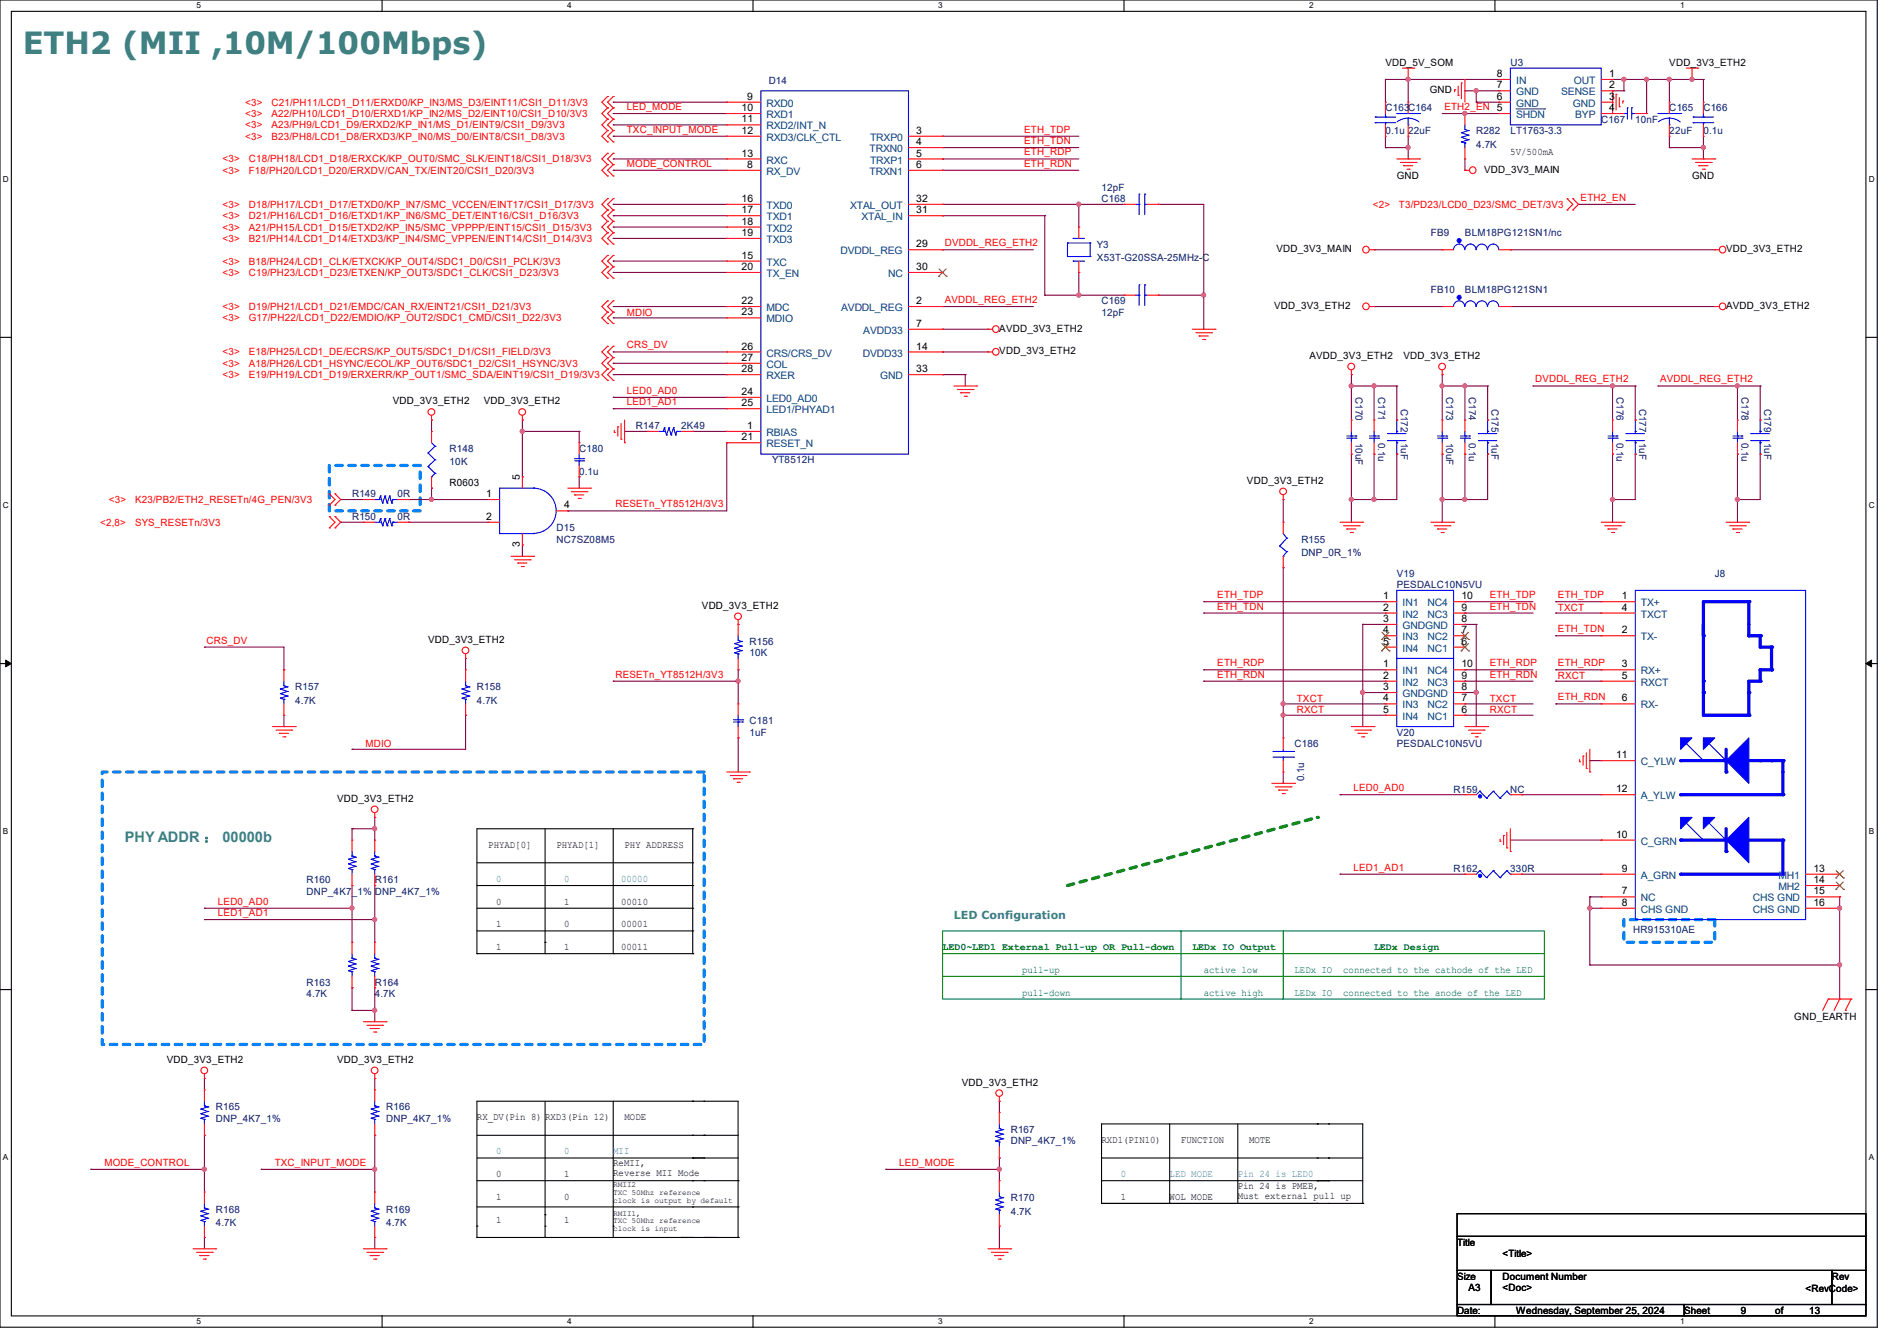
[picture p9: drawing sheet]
<svg xmlns="http://www.w3.org/2000/svg" width="297mm" height="210mm" viewBox="0 0 297 210" stroke-linecap="round" stroke-linejoin="round" font-family="sans-serif">
<defs><g id="words">
<text font-size="4.8" fill="#408080" x="3.6" y="8.4">ETH2 (MII ,10M/100Mbps)</text>
<text font-size="2.3" fill="#408080" x="19.6" y="131.9">PHY ADDR ： 00000b</text>
<text font-size="1.7" fill="#408080" x="149.4" y="144">LED Configuration</text>
<g font-size="1.6">
<text x="216.9" y="10.3">VDD_5V_SOM</text>
<text x="261.4" y="10.3">VDD_3V3_ETH2</text>
<text x="116.1" y="17.4">10</text>
<text x="117" y="15.6">9</text>
<text x="223.9" y="14.6">GND</text>
<text x="234.4" y="15.6">6</text>
<text x="234.4" y="13.8">7</text>
<text x="234.4" y="12.1">8</text>
<text x="251.9" y="12.1">1</text>
<text x="251.9" y="13.8">2</text>
<text x="251.9" y="15.6">3</text>
<text x="251.9" y="17.4">4</text>
<text x="116.1" y="19.2">11</text>
<text x="116.1" y="21">12</text>
<text x="143.5" y="21">3</text>
<text x="143.5" y="22.7">4</text>
<text x="116.1" y="24.5">13</text>
<text x="117" y="26.3">8</text>
<text x="143.5" y="24.5">5</text>
<text x="143.5" y="26.3">6</text>
<text x="218.7" y="28.1">GND</text>
<text x="232.4" y="27.1">VDD_3V3_MAIN</text>
<text x="236.5" y="24.3">5V/500mA</text>
<text x="264.9" y="28.1">GND</text>
<text x="116.1" y="31.6">16</text>
<text x="116.1" y="33.4">17</text>
<text x="116.1" y="35.2">18</text>
<text x="143.5" y="33.4">31</text>
<text x="143.5" y="31.6">32</text>
<text x="116.1" y="40.5">15</text>
<text x="116.1" y="37">19</text>
<text x="143.5" y="38.7">29</text>
<text x="199.9" y="39.5">VDD_3V3_MAIN</text>
<text x="270.3" y="39.5">VDD_3V3_ETH2</text>
<text x="116.1" y="42.3">20</text>
<text x="116.1" y="47.6">22</text>
<text x="143.5" y="47.6">2</text>
<text x="143.5" y="42.3">30</text>
<text x="116.1" y="49.4">23</text>
<text x="143.5" y="51.2">7</text>
<text x="156.5" y="51.9">AVDD_3V3_ETH2</text>
<text x="199.5" y="48.4">VDD_3V3_ETH2</text>
<text x="270.3" y="48.4">AVDD_3V3_ETH2</text>
<text x="116.1" y="54.7">26</text>
<text x="116.1" y="56.5">27</text>
<text x="116.1" y="58.3">28</text>
<text x="143.5" y="54.7">14</text>
<text x="143.5" y="58.3">33</text>
<text x="156.5" y="55.5">VDD_3V3_ETH2</text>
<text x="205" y="56.2">AVDD_3V3_ETH2</text>
<text x="219.8" y="56.2">VDD_3V3_ETH2</text>
<text x="61.5" y="63.3">VDD_3V3_ETH2</text>
<text x="75.7" y="63.3">VDD_3V3_ETH2</text>
<text x="116.1" y="61.8">24</text>
<text x="116.1" y="63.6">25</text>
<text x="116.1" y="69">21</text>
<text x="117" y="67.2">1</text>
<text x="70.4" y="76.1">R0603</text>
<text x="76.1" y="77.9">1</text>
<text x="81.4" y="75.2" transform="rotate(-90 81.4 75.2)">5</text>
<text x="195.2" y="75.8">VDD_3V3_ETH2</text>
<text x="76.1" y="81.4">2</text>
<text x="88.3" y="79.6">4</text>
<text x="81.4" y="85.7" transform="rotate(-90 81.4 85.7)">3</text>
<text x="109.9" y="95.3">VDD_3V3_ETH2</text>
<text x="216.6" y="93.9">1</text>
<text x="216.6" y="95.6">2</text>
<text x="228.8" y="95.6">9</text>
<text x="228.8" y="93.9">10</text>
<text x="253.9" y="93.9">1</text>
<text x="253.9" y="95.6">4</text>
<text x="67" y="100.7">VDD_3V3_ETH2</text>
<text x="216.6" y="97.4">3</text>
<text x="216.6" y="99.2">4</text>
<text x="216.6" y="101">5</text>
<text x="228.8" y="101">6</text>
<text x="228.8" y="99.2">7</text>
<text x="228.8" y="97.4">8</text>
<text x="253.9" y="99.2">2</text>
<text x="216.6" y="104.5">1</text>
<text x="216.6" y="106.3">2</text>
<text x="228.8" y="106.3">9</text>
<text x="228.8" y="104.5">10</text>
<text x="253.9" y="104.5">3</text>
<text x="253.9" y="106.3">5</text>
<text x="216.6" y="108.1">3</text>
<text x="216.6" y="109.9">4</text>
<text x="216.6" y="111.6">5</text>
<text x="228.8" y="111.6">6</text>
<text x="228.8" y="109.9">7</text>
<text x="228.8" y="108.1">8</text>
<text x="253.9" y="109.9">6</text>
<text x="253" y="118.7">11</text>
<text x="52.8" y="125.6">VDD_3V3_ETH2</text>
<text x="253" y="124.1">12</text>
<text x="253" y="131.2">10</text>
<text x="76.5" y="132.8">PHYAD[0]</text>
<text x="87.1" y="132.8">PHYAD[1]</text>
<text x="97.8" y="132.8">PHY ADDRESS</text>
<text x="253.9" y="136.5">9</text>
<text x="283.9" y="136.5">13</text>
<text x="77.7" y="141.7">0</text>
<text x="88.3" y="141.7">1</text>
<text x="97.2" y="141.7">00010</text>
<text x="253.9" y="140.1">7</text>
<text x="253.9" y="141.9">8</text>
<text x="283.9" y="140.1">15</text>
<text x="283.9" y="141.9">16</text>
<text x="283.9" y="138.3">14</text>
<text x="77.7" y="145.2">1</text>
<text x="77.7" y="148.8">1</text>
<text x="88.3" y="145.2">0</text>
<text x="88.3" y="148.8">1</text>
<text x="97.2" y="145.2">00001</text>
<text x="97.2" y="148.8">00011</text>
<text x="280.9" y="159.7">GND_EARTH</text>
<text x="26.1" y="166.5">VDD_3V3_ETH2</text>
<text x="52.8" y="166.5">VDD_3V3_ETH2</text>
<text x="150.6" y="170">VDD_3V3_ETH2</text>
<text x="74.7" y="175.5">RX_DV(Pin 8) RXD3(Pin 12)</text>
<text x="97.8" y="175.5">MODE</text>
<text x="172.5" y="179">RXD1(PIN10)</text>
<text x="184.9" y="179">FUNCTION</text>
<text x="195.6" y="179">MOTE</text>
<text x="77.7" y="184.4">0</text>
<text x="88.3" y="184.4">1</text>
<text x="96" y="182.6">ReMII,</text>
<text x="96" y="184.1">Reverse MII Mode</text>
<text x="77.7" y="187.9">1</text>
<text x="77.7" y="191.5">1</text>
<text x="88.3" y="187.9">0</text>
<text x="88.3" y="191.5">1</text>
<text x="175.5" y="187.9">1</text>
<text x="183.1" y="187.9">WOL MODE</text>
<text x="193.8" y="186.1">Pin 24 is PMEB,</text>
<text x="193.8" y="187.7">Must external pull up</text>
<text x="228.1" y="195.1">Title</text>
<text x="235.2" y="196.8">&lt;Title&gt;</text>
<text x="228.1" y="200.4">Size</text>
<text x="229.9" y="202.2">A3</text>
<text x="235.2" y="200.4">Document Number</text>
<text x="235.2" y="202.2">&lt;Doc&gt;</text>
<text x="282.7" y="202.3">&lt;RevCode&gt;</text>
<text x="286.8" y="200.4">Rev</text>
<text x="228.1" y="205.7">Date:</text>
<text x="237.4" y="205.7">Wednesday, September 25, 2024</text>
<text x="263.7" y="205.7">Sheet</text>
<text x="272.6" y="205.7">9</text>
<text x="277.9" y="205.7">of</text>
<text x="283.2" y="205.7">13</text>
</g>
<g font-size="1.6" fill="#000080">
<text x="236.5" y="10.3">U3</text>
<text x="120.4" y="13.2">D14</text>
<text x="216.9" y="17.4">C163C164</text>
<text x="261.4" y="17.4">C165</text>
<text x="266.7" y="17.4">C166</text>
<text x="216.9" y="21">0.1u 22uF</text>
<text x="231.1" y="21">R282</text>
<text x="231.1" y="23.1">4.7K</text>
<text x="236.5" y="21">LT1763-3.3</text>
<text x="250.7" y="19.2">C167</text>
<text x="256" y="19.2">10nF</text>
<text x="261.4" y="21">22uF</text>
<text x="266.7" y="21">0.1u</text>
<text x="172.5" y="29.9">12pF</text>
<text x="172.5" y="31.7">C168</text>
<text x="171.7" y="38.8">Y3</text>
<text x="171.7" y="40.9">X53T-G20SSA-25MHz-C</text>
<text x="224" y="37">FB9</text>
<text x="229.4" y="37">BLM18PG121SN1/nc</text>
<text x="172.5" y="47.7">C169</text>
<text x="224" y="45.9">FB10</text>
<text x="229.4" y="45.9">BLM18PG121SN1</text>
<text x="172.5" y="49.4">12pF</text>
<text x="212.2" y="62.2" transform="rotate(90 212.2 62.2)">C170</text>
<text x="215.8" y="62.2" transform="rotate(90 215.8 62.2)">C171</text>
<text x="219.3" y="64" transform="rotate(90 219.3 64)">C172</text>
<text x="226.4" y="62.2" transform="rotate(90 226.4 62.2)">C173</text>
<text x="230" y="62.2" transform="rotate(90 230 62.2)">C174</text>
<text x="233.5" y="64" transform="rotate(90 233.5 64)">C175</text>
<text x="253.1" y="62.2" transform="rotate(90 253.1 62.2)">C176</text>
<text x="256.7" y="64" transform="rotate(90 256.7 64)">C177</text>
<text x="272.7" y="62.2" transform="rotate(90 272.7 62.2)">C178</text>
<text x="276.2" y="64" transform="rotate(90 276.2 64)">C179</text>
<text x="70.4" y="70.8">R148</text>
<text x="90.7" y="70.8">C180</text>
<text x="99.6" y="67.2">R147</text>
<text x="106.7" y="67.2">2K49</text>
<text x="212.2" y="69.3" transform="rotate(90 212.2 69.3)">10uF</text>
<text x="215.8" y="69.3" transform="rotate(90 215.8 69.3)">0.1u</text>
<text x="219.3" y="69.3" transform="rotate(90 219.3 69.3)">1uF</text>
<text x="226.4" y="69.3" transform="rotate(90 226.4 69.3)">10uF</text>
<text x="230" y="69.3" transform="rotate(90 230 69.3)">0.1u</text>
<text x="233.5" y="69.3" transform="rotate(90 233.5 69.3)">1uF</text>
<text x="253.1" y="69.3" transform="rotate(90 253.1 69.3)">0.1u</text>
<text x="256.7" y="69.3" transform="rotate(90 256.7 69.3)">1uF</text>
<text x="272.7" y="69.3" transform="rotate(90 272.7 69.3)">0.1u</text>
<text x="276.2" y="69.3" transform="rotate(90 276.2 69.3)">1uF</text>
<text x="55.1" y="77.9">R149</text>
<text x="62.2" y="77.9">0R</text>
<text x="70.4" y="72.9">10K</text>
<text x="90.7" y="74.3">0.1u</text>
<text x="120.9" y="72.6">YT8512H</text>
<text x="55.1" y="81.4">R150</text>
<text x="62.2" y="81.4">0R</text>
<text x="87.1" y="83.2">D15</text>
<text x="87.1" y="85">NC7SZ08M5</text>
<text x="203.7" y="85">R155</text>
<text x="203.7" y="87.1">DNP_0R_1%</text>
<text x="218.7" y="90.3">V19</text>
<text x="218.7" y="92.1">PESDALC10N5VU</text>
<text x="268.5" y="90.3">J8</text>
<text x="117.3" y="101">R156</text>
<text x="117.3" y="102.8">10K</text>
<text x="46.2" y="108.1">R157</text>
<text x="46.2" y="110.2">4.7K</text>
<text x="74.7" y="108.1">R158</text>
<text x="74.7" y="110.2">4.7K</text>
<text x="117.3" y="113.5">C181</text>
<text x="117.3" y="115.2">1uF</text>
<text x="202.7" y="117">C186</text>
<text x="218.7" y="115.2">V20</text>
<text x="218.7" y="117">PESDALC10N5VU</text>
<text x="204.2" y="122.3" transform="rotate(-90 204.2 122.3)">0.1u</text>
<text x="227.6" y="124.1">R159</text>
<text x="236.5" y="124.1">NC</text>
<text x="227.6" y="136.6">R162</text>
<text x="236.5" y="136.6">330R</text>
<text x="48" y="138.3">R160</text>
<text x="48" y="140.1">DNP_4K7_1% DNP_4K7_1%</text>
<text x="58.7" y="138.3">R161</text>
<text x="255.7" y="146.2">HR915310AE</text>
<text x="48" y="154.3">R163</text>
<text x="58.7" y="154.3">R164</text>
<text x="48" y="156.1">4.7K</text>
<text x="58.7" y="156.1">4.7K</text>
<text x="33.8" y="173.9">R165</text>
<text x="60.5" y="173.9">R166</text>
<text x="33.8" y="175.7">DNP_4K7_1%</text>
<text x="60.5" y="175.7">DNP_4K7_1%</text>
<text x="158.2" y="177.5">R167</text>
<text x="158.2" y="179.2">DNP_4K7_1%</text>
<text x="33.8" y="189.9">R168</text>
<text x="60.5" y="189.9">R169</text>
<text x="158.2" y="188.1">R170</text>
<text x="158.2" y="190.2">4.7K</text>
<text x="33.8" y="192">4.7K</text>
<text x="60.5" y="192">4.7K</text>
</g>
<g font-size="1.6" fill="#f00">
<text x="38.4" y="16.6">&lt;3&gt;</text>
<text x="42.5" y="16.6">C21/PH11/LCD1_D11/ERXD0/KP_IN3/MS_D3/EINT11/CSI1_D11/3V3</text>
<text x="98.1" y="17.2">LED_MODE</text>
<text x="226.1" y="17.2">ETH2_EN 5</text>
<text x="38.4" y="21.9">&lt;3&gt;</text>
<text x="38.4" y="20.1">&lt;3&gt;</text>
<text x="38.4" y="18.3">&lt;3&gt;</text>
<text x="42.5" y="21.9">B23/PH8/LCD1_D8/ERXD3/KP_IN0/MS_D0/EINT8/CSI1_D8/3V3</text>
<text x="42.5" y="20.1">A23/PH9/LCD1_D9/ERXD2/KP_IN1/MS_D1/EINT9/CSI1_D9/3V3</text>
<text x="42.5" y="18.3">A22/PH10/LCD1_D10/ERXD1/KP_IN2/MS_D2/EINT10/CSI1_D10/3V3</text>
<text x="98.1" y="20.8">TXC_INPUT_MODE</text>
<text x="160.4" y="20.8">ETH_TDP</text>
<text x="160.4" y="22.6">ETH_TDN</text>
<text x="34.8" y="25.4">&lt;3&gt;</text>
<text x="34.8" y="27.2">&lt;3&gt;</text>
<text x="38.9" y="25.4">C18/PH18/LCD1_D18/ERXCK/KP_OUT0/SMC_SLK/EINT18/CSI1_D18/3V3</text>
<text x="38.9" y="27.2">F18/PH20/LCD1_D20/ERXDV/CAN_TX/EINT20/CSI1_D20/3V3</text>
<text x="98.1" y="26.1">MODE_CONTROL</text>
<text x="160.4" y="24.3">ETH_RDP</text>
<text x="160.4" y="26.1">ETH_RDN</text>
<text x="34.8" y="34.3">&lt;3&gt;</text>
<text x="34.8" y="32.6">&lt;3&gt;</text>
<text x="38.9" y="34.3">D21/PH16/LCD1_D16/ETXD1/KP_IN6/SMC_DET/EINT16/CSI1_D16/3V3</text>
<text x="38.9" y="32.6">D18/PH17/LCD1_D17/ETXD0/KP_IN7/SMC_VCCEN/EINT17/CSI1_D17/3V3</text>
<text x="215" y="32.6">&lt;2&gt;</text>
<text x="219" y="32.6">T3/PD23/LCD0_D23/SMC_DET/3V3</text>
<text x="247.5" y="31.5">ETH2_EN</text>
<text x="34.8" y="37.9">&lt;3&gt;</text>
<text x="34.8" y="36.1">&lt;3&gt;</text>
<text x="34.8" y="41.4">&lt;3&gt;</text>
<text x="38.9" y="37.9">B21/PH14/LCD1_D14/ETXD3/KP_IN4/SMC_VPPEN/EINT14/CSI1_D14/3V3</text>
<text x="38.9" y="36.1">A21/PH15/LCD1_D15/ETXD2/KP_IN5/SMC_VPPPP/EINT15/CSI1_D15/3V3</text>
<text x="38.9" y="41.4">B18/PH24/LCD1_CLK/ETXCK/KP_OUT4/SDC1_D0/CSI1_PCLK/3V3</text>
<text x="147.9" y="38.6">DVDDL_REG_ETH2</text>
<text x="34.8" y="43.2">&lt;3&gt;</text>
<text x="38.9" y="43.2">C19/PH23/LCD1_D23/ETXEN/KP_OUT3/SDC1_CLK/CSI1_D23/3V3</text>
<text x="147.9" y="47.5">AVDDL_REG_ETH2</text>
<text x="34.8" y="48.6">&lt;3&gt;</text>
<text x="34.8" y="50.3">&lt;3&gt;</text>
<text x="38.9" y="48.6">D19/PH21/LCD1_D21/EMDC/CAN_RX/EINT21/CSI1_D21/3V3</text>
<text x="38.9" y="50.3">G17/PH22/LCD1_D22/EMDIO/KP_OUT2/SDC1_CMD/CSI1_D22/3V3</text>
<text x="98.1" y="49.4">MDIO</text>
<text x="34.8" y="59.2">&lt;3&gt;</text>
<text x="34.8" y="55.7">&lt;3&gt;</text>
<text x="34.8" y="57.4">&lt;3&gt;</text>
<text x="38.9" y="59.2">E19/PH19/LCD1_D19/ERXERR/KP_OUT1/SMC_SDA/EINT19/CSI1_D19/3V3</text>
<text x="38.9" y="55.7">E18/PH25/LCD1_DE/ECRS/KP_OUT5/SDC1_D1/CSI1_FIELD/3V3</text>
<text x="38.9" y="57.4">A18/PH26/LCD1_HSYNC/ECOL/KP_OUT6/SDC1_D2/CSI1_HSYNC/3V3</text>
<text x="98.1" y="54.6">CRS_DV</text>
<text x="240.4" y="59.9">DVDDL_REG_ETH2</text>
<text x="259.9" y="59.9">AVDDL_REG_ETH2</text>
<text x="98.1" y="61.7">LED0_AD0</text>
<text x="98.1" y="63.5">LED1_AD1</text>
<text x="15.7" y="82.3">&lt;2,8&gt;</text>
<text x="17.1" y="78.8">&lt;3&gt;</text>
<text x="21.2" y="78.8">K23/PB2/ETH2_RESETn/4G_PEN/3V3</text>
<text x="21.2" y="82.3">SYS_RESETn/3V3</text>
<text x="96.3" y="79.5">RESETn_YT8512H/3V3</text>
<text x="190.6" y="95.5">ETH_TDN</text>
<text x="190.6" y="93.7">ETH_TDP</text>
<text x="233.3" y="93.7">ETH_TDP</text>
<text x="233.3" y="95.5">ETH_TDN</text>
<text x="243.9" y="93.7">ETH_TDP</text>
<text x="243.9" y="95.7">TXCT</text>
<text x="32.3" y="100.8">CRS_DV</text>
<text x="243.9" y="99">ETH_TDN</text>
<text x="96.3" y="106.1">RESETn_YT8512H/3V3</text>
<text x="190.6" y="106.1">ETH_RDN</text>
<text x="190.6" y="104.3">ETH_RDP</text>
<text x="233.3" y="104.3">ETH_RDP</text>
<text x="233.3" y="106.1">ETH_RDN</text>
<text x="243.9" y="104.3">ETH_RDP</text>
<text x="243.9" y="106.3">RXCT</text>
<text x="203" y="111.7">RXCT</text>
<text x="203" y="109.9">TXCT</text>
<text x="233.3" y="111.7">RXCT</text>
<text x="233.3" y="109.9">TXCT</text>
<text x="243.9" y="109.7">ETH_RDN</text>
<text x="57.2" y="117">MDIO</text>
<text x="211.9" y="123.9">LED0_AD0</text>
<text x="211.9" y="136.4">LED1_AD1</text>
<text x="34.1" y="143.5">LED1_AD1</text>
<text x="34.1" y="141.7">LED0_AD0</text>
<text x="16.3" y="182.6">MODE_CONTROL</text>
<text x="43" y="182.6">TXC_INPUT_MODE</text>
<text x="140.8" y="182.6">LED_MODE</text>
</g>
<g font-size="1.6" fill="#004080">
<text x="120" y="16.7">RXD0</text>
<text x="237.4" y="16.7">GND</text>
<text x="237.4" y="14.9">GND</text>
<text x="237.4" y="13.2">IN</text>
<text x="244.4" y="14.9">SENSE</text>
<text x="246.2" y="16.7">GND</text>
<text x="246.4" y="13.2">OUT</text>
<text x="120" y="18.5">RXD1</text>
<text x="120" y="20.3">RXD2/INT_N</text>
<text x="120" y="22.1">RXD3/CLK_CTL</text>
<text x="136.1" y="23.8">TRXN0</text>
<text x="136.2" y="22.1">TRXP0</text>
<text x="237.4" y="18.5">SHDN</text>
<text x="246.6" y="18.5">BYP</text>
<text x="120" y="27.4">RX_DV</text>
<text x="120" y="25.6">RXC</text>
<text x="136.1" y="27.4">TRXN1</text>
<text x="136.2" y="25.6">TRXP1</text>
<text x="120" y="32.7">TXD0</text>
<text x="120" y="34.5">TXD1</text>
<text x="133.1" y="32.7">XTAL_OUT</text>
<text x="134.9" y="34.5">XTAL_IN</text>
<text x="120" y="41.6">TXC</text>
<text x="120" y="36.3">TXD2</text>
<text x="120" y="38.1">TXD3</text>
<text x="131.6" y="39.8">DVDDL_REG</text>
<text x="120" y="43.4">TX_EN</text>
<text x="139.1" y="43.4">NC</text>
<text x="120" y="48.7">MDC</text>
<text x="120" y="50.5">MDIO</text>
<text x="131.7" y="48.7">AVDDL_REG</text>
<text x="135.2" y="52.3">AVDD33</text>
<text x="120" y="55.8">CRS/CRS_DV</text>
<text x="120" y="57.6">COL</text>
<text x="120" y="59.4">RXER</text>
<text x="135.1" y="55.8">DVDD33</text>
<text x="137.8" y="59.4">GND</text>
<text x="120" y="63">LED0_AD0</text>
<text x="120" y="64.7">LED1/PHYAD1</text>
<text x="120" y="68.3">RBIAS</text>
<text x="120" y="70.1">RESET_N</text>
<text x="219.6" y="95">IN1</text>
<text x="223.5" y="95">NC4</text>
<text x="256.9" y="95">TX+</text>
<text x="219.6" y="96.7">IN2</text>
<text x="219.6" y="98.5">GNDGND</text>
<text x="219.6" y="100.3">IN3</text>
<text x="223.5" y="100.3">NC2</text>
<text x="223.5" y="96.7">NC3</text>
<text x="256.9" y="96.7">TXCT</text>
<text x="256.9" y="100.3">TX-</text>
<text x="219.6" y="105.6">IN1</text>
<text x="219.6" y="107.4">IN2</text>
<text x="219.6" y="102.1">IN4</text>
<text x="223.5" y="107.4">NC3</text>
<text x="223.5" y="105.6">NC4</text>
<text x="223.5" y="102.1">NC1</text>
<text x="256.9" y="105.6">RX+</text>
<text x="256.9" y="107.4">RXCT</text>
<text x="219.6" y="109.2">GNDGND</text>
<text x="219.6" y="111">IN3</text>
<text x="219.6" y="112.7">IN4</text>
<text x="223.5" y="112.7">NC1</text>
<text x="223.5" y="111">NC2</text>
<text x="256.9" y="111">RX-</text>
<text x="256.9" y="119.8">C_YLW</text>
<text x="256.9" y="125.2">A_YLW</text>
<text x="256.9" y="132.3">C_GRN</text>
<text x="256.9" y="137.6">A_GRN</text>
<text x="278.5" y="137.6">MH1</text>
<text x="256.9" y="141.2">NC</text>
<text x="256.9" y="143">CHS GND</text>
<text x="274.4" y="141.2">CHS GND</text>
<text x="274.4" y="143">CHS GND</text>
<text x="278.5" y="139.4">MH2</text>
</g>
<g font-size="1.6" fill="#0080ff">
<text x="77.7" y="138.1">0</text>
<text x="88.3" y="138.1">0</text>
<text x="97.2" y="138.1">00000</text>
<text x="77.7" y="180.8">0</text>
<text x="88.3" y="180.8">0</text>
<text x="96" y="180.8">MII</text>
<text x="175.5" y="184.4">0</text>
<text x="183.1" y="184.4">LED MODE</text>
<text x="193.8" y="184.4">Pin 24 is LED0</text>
</g>
<g font-size="1.6" fill="#008000">
<text x="147.6" y="148.8">LED0~LED1 External Pull-up OR Pull-down</text>
<text x="186.7" y="148.8">LEDx IO Output</text>
<text x="215.1" y="148.8">LEDx Design</text>
<text x="160" y="155.9">pull-down</text>
<text x="160" y="152.4">pull-up</text>
<text x="188.5" y="152.4">active low</text>
<text x="188.5" y="155.9">active high</text>
<text x="202.7" y="152.4">LEDx IO</text>
<text x="202.7" y="155.9">LEDx IO</text>
<text x="210.3" y="152.4">connected to the cathode of the LED</text>
<text x="210.3" y="155.9">connected to the anode of the LED</text>
</g>
<g font-size="1.3">
<text x="30.8" y="1.3">5</text>
<text x="88.8" y="1.3">4</text>
<text x="146.9" y="1.3">3</text>
<text x="205" y="1.3">2</text>
<text x="263.1" y="1.3">1</text>
<text x=".5" y="28.4">D</text>
<text x="292.6" y="28.4">D</text>
<text x=".5" y="79.5">C</text>
<text x="292.6" y="79.5">C</text>
<text x=".5" y="130.6">B</text>
<text x="292.6" y="130.6">B</text>
<text x=".5" y="181.7">A</text>
<text x="292.6" y="181.7">A</text>
<text x="30.8" y="207.4">5</text>
<text x="88.8" y="207.4">4</text>
<text x="146.9" y="207.4">3</text>
<text x="205" y="207.4">2</text>
<text x="263.1" y="207.4">1</text>
</g>
<g font-size="1.2">
<text x="96" y="185.9">RMII2</text>
<text x="96" y="187.2">TXC 50Mhz reference</text>
<text x="96" y="188.4">clock is output by default</text>
<text x="96" y="190.4">RMII1,</text>
<text x="96" y="191.6">TXC 50Mhz reference</text>
<text x="96" y="192.8">clock is input</text>
</g>
</g></defs>
<path d="M0 0h293.9v207.9h-293.9zM1.8 1.8h290.3v204.3h-290.3z" fill="none" stroke="#000" stroke-width=".17"/>
<g fill="#fff">
<path d="M30.8 .2h.7v1.4h-.7z"/>
<path d="M30.8 206.2h.7v1.4h-.7z"/>
</g>
<path d="M59.8 0v1.8M59.8 206.1v1.8" fill="none" stroke="#000" stroke-width=".17"/>
<g fill="#fff">
<path d="M88.8 .2h.7v1.4h-.7z"/>
<path d="M88.8 206.2h.7v1.4h-.7z"/>
</g>
<path d="M117.9 0v1.8M117.9 206.1v1.8" fill="none" stroke="#000" stroke-width=".17"/>
<g fill="#fff">
<path d="M146.9 .2h.7v1.4h-.7z"/>
<path d="M146.9 206.2h.7v1.4h-.7z"/>
</g>
<path d="M176 0v1.8M176 206.1v1.8" fill="none" stroke="#000" stroke-width=".17"/>
<g fill="#fff">
<path d="M205 .2h.7v1.4h-.7z"/>
<path d="M205 206.2h.7v1.4h-.7z"/>
</g>
<path d="M234.1 0v1.8M234.1 206.1v1.8" fill="none" stroke="#000" stroke-width=".17"/>
<g fill="#fff">
<path d="M263.1 .2h.6v1.4h-.6z"/>
<path d="M263.1 206.2h.6v1.4h-.6z"/>
<path d="M.5 27.3h.9v1.4h-.9z"/>
<path d="M292.6 27.3h.9v1.4h-.9z"/>
<path d="M.5 78.4h.9v1.4h-.9z"/>
<path d="M292.6 78.4h.9v1.4h-.9z"/>
</g>
<path d="M0 52.8h1.8M292.1 52.8h1.8" fill="none" stroke="#000" stroke-width=".17"/>
<g fill="#fff">
<path d="M.5 129.5h.8v1.4h-.8z"/>
<path d="M292.6 129.5h.8v1.4h-.8z"/>
</g>
<path d="M0 103.9h1.8M292.1 103.9h1.8" fill="none" stroke="#000" stroke-width=".17"/>
<path d="M.9 103.4l.9 .5-.9 .5zM292.1 103.9l.9-.5v1z" fill="#000" stroke="#000" stroke-width=".16"/>
<g fill="#fff">
<path d="M.5 180.5h.8v1.4h-.8z"/>
<path d="M292.6 180.5h.8v1.4h-.8z"/>
</g>
<g fill="none" stroke="#000" stroke-width=".17">
<path d="M74.7 135.1h33.8M74.7 138.7h33.8M85.3 129.8v19.6M96 129.8v19.6M108.5 129.8h.1M108.5 135.1h.1M108.5 138.7h.1M108.5 129.8h-33.8v19.6M108.5 129.8v19.6M0 155h1.8M74.7 149.4h.1M74.7 142.2h33.8"/>
<path d="M74.7 145.8h33.8M74.7 149.4h33.8M85.3 147.6h.1M85.3 149.4h.1M96 149.4h.1M108.5 142.2h.1M108.5 145.8h.1M108.5 149.4h.1M292.1 155h1.8M74.7 177.8h40.9M85.3 172.5v21.3M96 172.5v21.3"/>
<path d="M108.5 172.5h.1M108.5 177.8h.1M110.2 177.8h.1M110.2 172.5h.1M183.1 176v12.5M193.8 176v12.5M206.2 176h.1M208 176h.1M74.7 192h.1M74.7 193.8h.1M74.7 193.8v-21.3h40.9v21.3M74.7 181.4h40.9"/>
<path d="M74.7 184.9h40.9M74.7 189h40.9M74.7 193.8h40.9M85.3 190.2h.1M85.3 192h.1M85.3 193.8h.1M96 192h.1M96 193.8h.1M106.7 193.8h.1M108.5 181.4h.1M108.5 184.9h.1M108.5 189h.1"/>
<path d="M108.5 193.8h.1M110.2 181.4h.1M110.2 184.9h.1M112 193.8h.1M115.6 193.8h.1M115.6 184.9h.1M115.6 189h.1M172.5 188.5h.1M172.5 181.4h40.9M172.5 184.9h40.9M172.5 188.5v-12.5h40.9v12.5M172.5 188.5h40.9"/>
<path d="M183.1 188.5h.1M193.8 188.5h.1M206.2 181.4h.1M206.2 184.9h.1M206.2 188.5h.1M208 181.4h.1M208 184.9h.1M208 188.5h.1M213.4 188.5h.1"/>
</g>
<path d="M51.6 72.9h14.2v7.1h-14.2zM16 120.9h94.2v42.7h-94.2zM254.3 144h14.2v3.6h-14.2z" fill="none" stroke="#0080ff" stroke-width=".51" stroke-dasharray="1 1"/>
<path d="M147.6 145.8h94.2v10.7h-94.2zM147.6 149.4h94.2M147.6 152.9h94.2M184.9 145.8v10.7M200.9 145.8v10.7" fill="none" stroke="#008000" stroke-width=".17"/>
<path d="M167.1 138.7l39.1-10.7" fill="none" stroke="#008000" stroke-width=".51" stroke-dasharray="1 1"/>
<circle cx="206.2" cy="128" r=".25" fill="#008000" stroke-dasharray="1 1"/>
<g fill="none" stroke="#800040" stroke-width=".17">
<path d="M96 16h.1M96 17.8h.1M96 19.6h.1M96 16h17.8M96 17.8h17.8M96 19.6h17.8M216.9 12.4h.1M216.9 12.4h17.8M216.9 12.4v3.6M220.5 12.4h.1M220.5 12.4v3.6M225.8 17.8h8.9"/>
<path d="M229.4 14.2h.1M229.4 17.8h.1M229.4 14.2h5.3M231.1 16h.1M231.1 14.2h.1M231.1 16h3.6M231.1 14.2v1.8M234.7 17.8h.1M252.5 12.4h.1M252.5 14.2h.1M252.5 12.4h14.2M252.5 14.2h1.8"/>
<path d="M254.3 14.2h.1M254.3 12.4h.1M254.3 12.4v1.8M257.8 12.4h.1M257.8 12.4v5.4M261.4 12.4h.1M261.4 12.4v3.6M264.9 12.4h.1M266.7 12.4h.1M266.7 12.4v3.6M96 32h.1M96 33.8h.1"/>
<path d="M96 35.6h.1M96 37.3h.1M96 21.3h.1M96 26.7h.1M96 24.9h.1M96 32h17.8M96 33.8h17.8M96 35.6h17.8M96 37.3h17.8M96 21.3h17.8M96 26.7h17.8M96 24.9h17.8"/>
<path d="M147.6 21.3h.1M147.6 23.1h.1M147.6 24.9h.1M147.6 26.7h.1M147.6 32h.1M147.6 33.8h.1M147.6 39.1h.1M147.6 39.1h14.2M147.6 32h28.4M147.6 33.8h16M147.6 21.3h21.3M147.6 26.7h21.3"/>
<path d="M147.6 24.9h21.3M147.6 23.1h21.3M163.6 33.8h.1M163.6 33.8v12.4M168.9 32h.1M168.9 32v3.6M181.4 32h.1M181.4 32h7.1v19.6M215.1 39.1h.1M215.1 39.1h10.7M216.9 23.1h.1M216.9 23.1h3.6"/>
<path d="M216.9 21.3v1.8M220.5 24.9h.1M220.5 23.1h.1M220.5 21.3v3.6M229.4 26.7h.1M229.4 24.9v1.8M236.5 39.1h.1M236.5 39.1h32M247.1 32h.1M247.1 32h8.9M261.4 23.1h.1M261.4 23.1h5.3"/>
<path d="M261.4 21.3v1.8M266.7 24.9h.1M266.7 23.1h.1M266.7 21.3v3.6M96 48h.1M96 49.8h.1M96 55.1h.1M96 58.7h.1M96 40.9h.1M96 42.7h.1M96 56.9h.1M96 48h17.8"/>
<path d="M96 49.8h17.8M96 55.1h17.8M96 58.7h17.8M96 40.9h17.8M96 42.7h17.8M96 56.9h17.8M147.6 48h.1M147.6 51.6h.1M147.6 55.1h.1M147.6 58.7h.1M147.6 48h14.2M147.6 55.1h7.1"/>
<path d="M147.6 58.7h3.5M147.6 51.6h7.1M151.1 58.7h.1M151.1 58.7v1.8M163.6 46.2h.1M163.6 46.2h12.4M168.9 46.2h.1M168.9 42.7h.1M168.9 42.7v3.5M181.4 46.2h.1M181.4 46.2h7.1M188.5 46.2h.1"/>
<path d="M211.6 58.7h.1M211.6 58.7v7.1M215.1 48h.1M215.1 48h10.7M225.8 58.7h.1M225.8 58.7v7.1M236.5 48h.1M236.5 48h32M53.3 78.2h.1M53.3 78.2h3.6M64 78.2h.1M64 78.2h12.5"/>
<path d="M67.6 76.5h.1M67.6 78.2h.1M67.6 65.8h.1M67.6 65.8v1.8M67.6 76.5v1.7M81.8 65.8h.1M81.8 67.6h.1M81.8 74.7h.1M81.8 67.6h8.9M81.8 65.8v8.9M90.7 67.6h.1M90.7 74.7h.1"/>
<path d="M90.7 67.6v1.7M90.7 74.7v1.8M96 62.2h.1M96 64h.1M96 62.2h17.8M96 64h17.8M97.8 67.6h.1M97.8 67.6h3.5M108.5 67.6h.1M108.5 67.6h5.3M113.8 69.3h.1M113.8 69.3v10.7h-24.9"/>
<path d="M200.9 78.2h.1M200.9 78.2v3.6M211.6 78.2h.1M211.6 71.1h.1M211.6 60.5h.1M211.6 71.1v10.7M211.6 60.5h7.1M215.1 78.2h.1M215.1 71.1h.1M215.1 60.5h.1M215.1 60.5v5.3M215.1 71.1v7.1"/>
<path d="M218.7 71.1h.1M218.7 60.5h.1M218.7 71.1v7.1h-7.1M218.7 60.5v5.3M225.8 78.2h.1M225.8 71.1h.1M225.8 60.5h.1M225.8 71.1v10.7M225.8 60.5h7.1M229.4 78.2h.1M229.4 71.1h.1M229.4 60.5h.1"/>
<path d="M229.4 60.5v5.3M229.4 71.1v7.1M232.9 71.1h.1M232.9 60.5h.1M232.9 71.1v7.1h-7.1M232.9 60.5v5.3M240 60.5h.1M240 60.5h16M252.5 60.5h.1M252.5 78.2h.1M252.5 71.1h.1M252.5 60.5v5.3"/>
<path d="M252.5 71.1v10.7M256 60.5h.1M256 71.1h.1M256 71.1v7.1h-3.5M256 60.5v5.3M259.6 60.5h.1M259.6 60.5h16M272 60.5h.1M272 78.2h.1M272 71.1h.1M272 60.5v5.3M272 71.1v10.7"/>
<path d="M275.6 60.5h.1M275.6 71.1h.1M275.6 71.1v7.1h-3.6M275.6 60.5v5.3M53.3 81.8h.1M53.3 81.8h3.6M64 81.8h.1M64 81.8h12.5M81.8 85.3h.1M81.8 85.3v1.8M88.9 80h.1M188.5 96h.1"/>
<path d="M188.5 94.2h.1M188.5 96h28.4M188.5 94.2h28.4M200.9 88.9h.1M200.9 88.9v26.7M213.4 97.8h.1M213.4 97.8v16M213.4 97.8h3.5M229.4 94.2h.1M229.4 97.8h.1M229.4 96h.1M229.4 96h10.6"/>
<path d="M229.4 94.2h10.6M229.4 97.8h1.7M231.1 97.8h.1M231.1 97.8v16M243.6 99.6h.1M243.6 94.2h.1M243.6 96h.1M243.6 96h7.1M243.6 94.2h7.1M243.6 99.6h7.1M32 101.3h.1M32 101.3h12.4v3.6"/>
<path d="M44.4 104.9h.1M44.4 113.8h.1M44.4 112v1.8M55.1 117.3h.1M72.9 112h.1M72.9 103.1h.1M72.9 112v5.3h-17.8M72.9 103.1v1.8M96 106.7h.1M96 106.7h19.6M115.6 115.6h.1M115.6 104.9h.1"/>
<path d="M115.6 106.7h.1M115.6 104.9v5.3M115.6 115.6v5.3M188.5 106.7h.1M188.5 104.9h.1M188.5 106.7h28.4M188.5 104.9h28.4M200.9 112h.1M200.9 110.2h.1M200.9 112h16M200.9 110.2h16M213.4 108.5h.1"/>
<path d="M213.4 108.5h3.5M229.4 104.9h.1M229.4 112h.1M229.4 106.7h.1M229.4 108.5h.1M229.4 110.2h.1M229.4 106.7h10.6M229.4 112h10.6M229.4 104.9h10.6M229.4 108.5h1.7M229.4 110.2h10.6M231.1 108.5h.1"/>
<path d="M243.6 104.9h.1M243.6 106.7h.1M243.6 110.2h.1M243.6 106.7h7.1M243.6 104.9h7.1M243.6 110.2h7.1M248.9 119.1h.1M248.9 119.1h1.8M55.1 138.7h.1M55.1 129.8h.1M55.1 129.8v1.8M55.1 138.7v8.9"/>
<path d="M55.1 129.8h3.6M58.7 138.7h.1M58.7 129.8h.1M58.7 128h.1M58.7 128v3.6M58.7 138.7v8.9M200.9 122.7h.1M200.9 120.9v1.8M209.8 136.9h.1M209.8 124.5h.1M209.8 136.9h19.6M209.8 124.5h19.6"/>
<path d="M236.5 131.6h14.2M238.3 136.9h.1M238.3 124.5h.1M238.3 136.9h12.4M238.3 124.5h12.4M250.7 131.6h.1M32 144h.1M32 142.2h.1M32 144h26.7M32 142.2h23.1M55.1 142.2h.1M55.1 154.7h.1"/>
<path d="M55.1 158.2h.1M55.1 154.7v3.5M55.1 158.2h3.6M58.7 144h.1M58.7 158.2h.1M58.7 154.7h.1M58.7 154.7v5.3M248.9 142.2h.1M248.9 140.5h.1M248.9 151.1h.1M248.9 142.2h1.8M248.9 140.5v10.6"/>
<path d="M248.9 140.5h1.8M248.9 151.1h39.1M288 140.5h.1M288 151.1h.1M288 142.2h.1M288 140.5v16M32 177.8h.1M32 168.9h.1M32 168.9v1.8M32 177.8v8.9M58.7 177.8h.1M58.7 168.9h.1"/>
<path d="M58.7 168.9v1.8M58.7 177.8v8.9M156.5 172.5h.1M156.5 172.5v1.7M14.2 183.1h.1M14.2 183.1h17.8M32 183.1h.1M32 193.8h.1M32 193.8v1.8M40.9 183.1h.1M40.9 183.1h17.8M58.7 183.1h.1"/>
<path d="M58.7 193.8h.1M58.7 193.8v1.8M138.7 183.1h.1M138.7 183.1h17.8M156.5 181.4h.1M156.5 183.1h.1M156.5 192h.1M156.5 181.4v3.5M156.5 192v3.6"/>
</g>
<g fill="#f0f" stroke="#f0f" stroke-width=".17">
<circle cx="58.7" cy="144" r=".32"/>
<circle cx="55.1" cy="142.2" r=".32"/>
<circle cx="58.7" cy="129.8" r=".32"/>
<circle cx="168.9" cy="32" r=".32"/>
<circle cx="188.4" cy="46.2" r=".32"/>
<circle cx="168.9" cy="46.2" r=".32"/>
<circle cx="200.9" cy="112" r=".32"/>
<circle cx="200.9" cy="110.2" r=".32"/>
<circle cx="248.9" cy="142.2" r=".32"/>
<circle cx="288" cy="142.2" r=".32"/>
<circle cx="288" cy="151.1" r=".32"/>
<circle cx="32" cy="183.1" r=".32"/>
<circle cx="58.7" cy="183.1" r=".32"/>
<circle cx="81.8" cy="67.5" r=".32"/>
<circle cx="58.7" cy="158.2" r=".32"/>
<circle cx="211.6" cy="78.2" r=".32"/>
<circle cx="215.1" cy="78.2" r=".32"/>
<circle cx="229.3" cy="78.2" r=".32"/>
<circle cx="225.8" cy="78.2" r=".32"/>
<circle cx="229.3" cy="60.4" r=".32"/>
<circle cx="225.8" cy="60.4" r=".32"/>
<circle cx="215.1" cy="60.4" r=".32"/>
<circle cx="211.6" cy="60.4" r=".32"/>
<circle cx="213.3" cy="108.4" r=".32"/>
<circle cx="231.1" cy="108.4" r=".32"/>
<circle cx="156.4" cy="183.1" r=".32"/>
<circle cx="252.5" cy="60.4" r=".32"/>
<circle cx="252.5" cy="78.2" r=".32"/>
<circle cx="272" cy="60.4" r=".32"/>
<circle cx="272" cy="78.2" r=".32"/>
<circle cx="67.5" cy="78.2" r=".32"/>
<circle cx="115.5" cy="106.7" r=".32"/>
<circle cx="261.3" cy="12.4" r=".32"/>
<circle cx="257.8" cy="12.4" r=".32"/>
<circle cx="220.5" cy="12.4" r=".32"/>
<circle cx="220.5" cy="23.1" r=".32"/>
<circle cx="266.7" cy="23.1" r=".32"/>
<circle cx="264.9" cy="12.4" r=".32"/>
<circle cx="254.2" cy="12.4" r=".32"/>
<circle cx="231.1" cy="14.2" r=".32"/>
<circle cx="229.3" cy="17.8" r=".32"/>
</g>
<g fill="none" stroke="#f00" stroke-width=".17">
<path d="M95.1 18.7h.1M95.1 16.9h.1M95.1 15.1h.1M95.1 18.7l-.9 .9 .9 .8M95.1 16.9l-.9 .9 .9 .9M95.1 15.1l-.9 .9 .9 .9M96 18.7h.1M96 16.9h.1M96 15.1h.1M96 18.7l-.9 .9 .9 .8M96 16.9l-.9 .9 .9 .9M96 15.1l-.9 .9 .9 .9"/>
<path d="M219.6 10.7h1.8M220.5 12.4h.1M220.5 10.7v1.7M221.4 10.7h.1M227.8 14.1h.1M227.8 14.1v.3M228.3 14.9h.1M228.3 13.5v1.4M228.8 13h.1M228.8 13v2.5M229.4 12.4h.1M229.4 12.4v3.6"/>
<path d="M252.5 14.2h.1M252.5 14.2v3.6M253 14.8h.1M253 14.8v2.4M253.5 16.7h.1M253.5 15.3v1.4M254.1 15.8h.1M254.1 15.8v.4M261.4 16h.1M261.4 16v1.8M261.4 19.6v1.7M264 10.7h1.8"/>
<path d="M264.9 12.4h.1M264.9 10.7v1.7M265.8 10.7h.1M95.1 25.8h.1M95.1 24h.1M95.1 27.6h.1M95.1 38.2h.1M95.1 36.4h.1M95.1 34.7h.1M95.1 32.9h.1M95.1 31.1h.1M95.1 22.2h.1"/>
<path d="M95.1 20.4h.1M95.1 24l-.9 .9 .9 .9M95.1 25.8l-.9 .9 .9 .9M95.1 36.4l-.9 .9 .9 .9M95.1 34.7l-.9 .9 .9 .8M95.1 32.9l-.9 .9 .9 .9M95.1 31.1l-.9 .9 .9 .9M95.1 20.4l-.9 .9 .9 .9M96 25.8h.1M96 24h.1M96 27.6h.1M96 38.2h.1"/>
<path d="M96 36.4h.1M96 34.7h.1M96 32.9h.1M96 31.1h.1M96 22.2h.1M96 20.4h.1M96 24l-.9 .9 .9 .9M96 25.8l-.9 .9 .9 .9M96 36.4l-.9 .9 .9 .9M96 34.7l-.9 .9 .9 .8M96 32.9l-.9 .9 .9 .9M96 31.1l-.9 .9 .9 .9"/>
<path d="M96 20.4l-.9 .9 .9 .9M214.4 39.1h.7M215.1 39.1h.1M218.7 24.9h3.5M219.2 25.4h2.5M219.8 26h.1M219.8 26h1.4M220.3 26.5h.3M220.6 26.5h.1M221.7 25.4h.1M222.2 24.9h.1M229.4 26.7h.1"/>
<path d="M229.4 26.7h.7M245.4 32.9h.1M245.4 31.1h.1M245.4 31.1l.9 .9-.9 .9M246.3 31.1h.1M246.3 32.9h.1M246.3 31.1l.8 .9-.8 .9M261.4 21.3h.1M264.9 24.9h3.6M265.5 25.4h2.4M266 26h.1M266 26h1.4"/>
<path d="M266.5 26.5h.4M266.9 26.5h.1M267.9 25.4h.1M268.5 39.1h.1M268.5 24.9h.1M268.5 39.1h.7M95.1 59.6h.1M95.1 57.8h.1M95.1 56h.1M95.1 54.2h.1M95.1 48.9h.1M95.1 47.1h.1"/>
<path d="M95.1 50.7h.1M95.1 43.6h.1M95.1 41.8h.1M95.1 40h.1M95.1 57.8l-.9 .9 .9 .9M95.1 54.2l-.9 .9 .9 .9M95.1 56l-.9 .9 .9 .9M95.1 47.1l-.9 .9 .9 .9M95.1 48.9l-.9 .9 .9 .9M95.1 41.8l-.9 .9 .9 .9M95.1 40l-.9 .9 .9 .9M96 59.6h.1"/>
<path d="M96 57.8h.1M96 56h.1M96 54.2h.1M96 48.9h.1M96 47.1h.1M96 50.7h.1M96 43.6h.1M96 41.8h.1M96 40h.1M96 57.8l-.9 .9 .9 .9M96 54.2l-.9 .9 .9 .9M96 56l-.9 .9 .9 .9"/>
<path d="M96 47.1l-.9 .9 .9 .9M96 48.9l-.9 .9 .9 .9M96 41.8l-.9 .9 .9 .9M96 40l-.9 .9 .9 .9M154.7 55.1h.1M154.7 51.6h.1M154.7 51.6h.7M154.7 55.1h.7M186.7 51.6h3.5M187.2 52.1h2.5M187.7 52.6h.1M187.7 52.6h1.5"/>
<path d="M188.3 53.2h.3M188.6 53.2h.1M189.7 52.1h.1M190.2 51.6h.1M211.6 58.7h.1M211.6 58v.7M214.4 48h.7M215.1 48h.1M225.8 58.7h.1M225.8 58v.7M268.5 48h.1M268.5 48h.7"/>
<path d="M51.6 79.1h.1M51.6 77.3h.1M51.6 77.3l.9 .9-.9 .9M52.5 77.3h.1M52.5 79.1h.1M52.5 77.3l.8 .9-.8 .9M67.6 65.8h.1M67.6 65.1v.7M81.8 65.8h.1M81.8 65.1v.7M88.9 76.5h3.6M89.5 77h2.4"/>
<path d="M90 77.5h.1M90 77.5h1.4M90.5 78.1h.3M90.8 78.1h.1M91.9 77h.1M92.5 76.5h.1M96.2 67.7h.1M96.2 67.4v.3M96.7 66.8h.1M96.7 66.8v1.5M97.2 68.8h.1M97.2 66.3v2.5"/>
<path d="M97.8 69.3h.1M97.8 65.8v3.5M149.4 60.5h3.5M149.9 61h2.5M150.4 61.5h.1M150.4 61.5h1.4M151 62.1h.3M151.3 62.1h.1M152.4 61h.1M152.9 60.5h.1M200.9 78.2h.1M200.9 77.5v.7"/>
<path d="M232.9 71.1h.1M232.9 65.8h.1M51.6 82.7h.1M51.6 80.9h.1M51.6 80.9l.9 .9-.9 .9M52.5 80.9h.1M52.5 82.7h.1M52.5 80.9l.8 .9-.8 .9M80 87.1h3.6M80.6 87.7h2.4M81.1 88.2h.1M81.1 88.2h1.4"/>
<path d="M81.6 88.7h.4M82 88.7h.1M83 87.7h.1M83.6 87.1h.1M115.6 97.8h.1M115.6 97.1v.7M209.8 81.8h3.6M210.4 82.3h2.4M210.9 82.8h.1M210.9 82.8h1.4M211.4 83.4h.4M211.8 83.4h.1"/>
<path d="M212.8 82.3h.1M213.4 81.8h.1M224 81.8h3.6M224.6 82.3h2.4M225.1 82.8h.1M225.1 82.8h1.4M225.6 83.4h.4M226 83.4h.1M227 82.3h.1M227.6 81.8h.1M250.7 81.8h3.6M251.2 82.3h2.5"/>
<path d="M251.8 82.8h.1M251.8 82.8h1.4M252.3 83.4h.3M252.6 83.4h.1M253.7 82.3h.1M254.3 81.8h.1M270.3 81.8h3.5M270.8 82.3h2.5M271.3 82.8h.1M271.3 82.8h1.5M271.9 83.4h.3M272.2 83.4h.1"/>
<path d="M273.3 82.3h.1M273.8 81.8h.1M42.7 113.8h3.5M43.2 114.3h2.5M43.7 114.9h.1M43.7 114.9h1.5M44.3 115.4h.3M44.6 115.4h.1M45.7 114.3h.1M46.2 113.8h.1M72.9 103.1h.1M72.9 102.4v.7"/>
<path d="M115.6 110.2h.1M115.6 115.6h.1M115.6 110.2v1.8M115.6 113.8v1.8M211.6 113.8h3.5M212.1 114.3h2.5M212.6 114.9h.1M212.6 114.9h1.5M213.2 115.4h.3M213.5 115.4h.1M214.6 114.3h.1M215.1 113.8h.1"/>
<path d="M229.4 113.8h3.5M229.9 114.3h2.5M230.4 114.9h.1M230.4 114.9h1.5M231 115.4h.3M231.3 115.4h.1M232.4 114.3h.1M232.9 113.8h.1M247.3 119.3h.1M247.3 119v.3M247.9 118.4h.1M247.9 118.4v1.4"/>
<path d="M248.4 117.9v2.5M248.9 117.3v3.6M58.7 128h.1M58.7 138.7h.1M58.7 131.6h.1M58.7 127.3v.7M58.7 131.6v1.7M58.7 136.9v1.8M113.8 120.9h3.5M114.3 121.5h2.5M114.9 122h.1M114.9 122h1.4"/>
<path d="M115.4 122.5h.3M115.7 122.5h.1M116.8 121.5h.1M117.3 120.9h.1M199.1 122.7h3.6M199.7 123.2h2.4M200.2 123.7h.1M200.2 123.7h1.4M200.7 124.3h.4M201.1 124.3h.1M202.1 123.2h.1M202.7 122.7h.1"/>
<path d="M229.4 136.9h.1M229.4 136.9h1.7M234.9 131.7h.1M234.9 131.4v.3M235.4 130.9h.1M235.4 130.9v1.4M235.9 132.8h.1M235.9 130.3v2.5M236.5 133.3h.1M236.5 129.8v3.5M236.5 136.9h1.8M238.3 136.9h.1"/>
<path d="M248.4 120.4h.1M248.9 120.9h.1M286.3 156.5h.1M286.3 156.5l-.9 1.7M286.3 156.5h3.5M288 156.5h.1M288 156.5l-.9 1.7M288.9 158.2h.1M289.8 156.5h.1M289.8 156.5l-.9 1.7M32 168.9h.1M32 177.8h.1"/>
<path d="M32 170.7h.1M32 168.2v.7M32 170.7v1.8M32 176v1.8M56.9 160h3.6M57.4 160.6h2.5M58 161.1h.1M58 161.1h1.4M58.5 161.6h.3M58.7 168.9h.1M58.7 168.2v.7M58.8 161.6h.1"/>
<path d="M59.9 160.6h.1M60.5 160h.1M156.5 172.5h.1M156.5 171.7v.8M30.2 195.6h3.6M30.8 196.1h2.4M31.3 196.6h.1M31.3 196.6h1.4M31.8 197.2h.4M32.2 197.2h.1M33.2 196.1h.1M33.8 195.6h.1"/>
<path d="M56.9 195.6h3.6M57.4 196.1h2.5M58 196.6h.1M58 196.6h1.4M58.5 197.2h.3M58.8 197.2h.1M59.9 196.1h.1M60.5 195.6h.1M154.7 195.6h3.5M155.2 196.1h2.5M155.7 196.6h.1M155.7 196.6h1.5"/>
<path d="M156.3 197.2h.3M156.6 197.2h.1M157.7 196.1h.1M158.2 195.6h.1"/>
<circle cx="213.9" cy="39.1" r=".52"/>
<circle cx="230.6" cy="26.6" r=".52"/>
<circle cx="269.7" cy="39.1" r=".52"/>
<circle cx="155.9" cy="51.5" r=".52"/>
<circle cx="155.9" cy="55.1" r=".52"/>
<circle cx="211.6" cy="57.4" r=".52"/>
<circle cx="213.9" cy="48" r=".52"/>
<circle cx="225.8" cy="57.4" r=".52"/>
<circle cx="269.7" cy="48" r=".52"/>
<circle cx="67.6" cy="64.5" r=".52"/>
<circle cx="81.8" cy="64.5" r=".52"/>
<circle cx="200.9" cy="77" r=".52"/>
<circle cx="115.6" cy="96.5" r=".52"/>
<circle cx="72.9" cy="101.9" r=".52"/>
<circle cx="58.7" cy="126.7" r=".52"/>
<circle cx="32" cy="167.6" r=".52"/>
<circle cx="58.7" cy="167.6" r=".52"/>
<circle cx="156.5" cy="171.2" r=".52"/>
</g>
<path d="M228.1 190.1h64v3.5h-64zM228.1 193.6h64v5.4h-64zM228.1 199h5.4v5.3h-5.4zM233.5 199h53.3v5.3h-53.3zM286.8 199h5.3v5.3h-5.3zM228.1 204.3h35.6v1.8h-35.6zM263.7 204.3h28.4v1.8h-28.4z" fill="none" stroke="#000" stroke-width=".17"/>
<g fill="none" stroke="#00f" stroke-width=".17">
<path d="M259.6 17.8h3.5M261.4 19.6h.1M261.4 18.5l1 .2 .7 .4M261.4 18.5l-.8 .1-1 .5M261.4 18.5v1.1M263.1 17.8h.1M231.5 69h.1M231.5 67.9h.1M231.5 69h2.9M231.5 67.9h2.9M232.9 69.3h.1M232.9 67.6h.1"/>
<path d="M232.9 65.8v2.1M232.9 69v2.1M114.9 112.7h1.4M114.9 113.1h1.4M115.6 112.7h.1M115.6 113.1h.1M115.6 112v.7M115.6 113.1v.7M116.3 112.7h.1M116.3 113.1h.1M58.1 134.6h.1M58.1 135.3h.1"/>
<path d="M58.1 136h.1M58.1 134.6l1.1 .4M58.1 135.3l1.1 .4M58.1 136l.6 .2M58.7 134.1h.1M58.7 136.2h.1M58.7 134.1l.5 .1M58.7 133.3v.8M58.7 136.2v.7M59.2 134.2h.1M59.2 135h.1M59.2 135.7h.1"/>
<path d="M59.2 134.2l-1.1 .4M59.2 135l-1.1 .3M59.2 135.7l-1.1 .3M231.7 136.4h.1M231.7 136.4l-.6 .5M231.7 136.4l1 1.1M232.7 137.5h.1M233.8 136.4h.1M233.8 136.4l-1.1 1.1M233.8 136.4l1.1 1.1M234.9 137.5h.1M235.9 136.4h.1"/>
<path d="M235.9 136.4l-1 1.1M235.9 136.4l.6 .5M236.5 136.9h.1M31.5 173.7h.1M31.5 174.4h.1M31.5 175.1h.1M31.5 173.7l1.1 .4M31.5 174.4l1.1 .4M31.5 175.1l.5 .2M32 173.2h.1M32 175.3h.1M32 173.2l.6 .2"/>
<path d="M32 172.5v.7M32 175.3v.7M32.6 173.4h.1M32.6 174.1h.1M32.6 174.8h.1M32.6 173.4l-1.1 .3M32.6 174.1l-1.1 .3M32.6 174.8l-1.1 .3"/>
</g>
<circle cx="231.7" cy="137.2" r=".25" fill="#00f" stroke="#00f" stroke-width=".17"/>
<path d="M266.7 94.2v12.5" fill="none" stroke="#00f" stroke-width=".51"/>
<circle cx="266.7" cy="106.7" r=".25" fill="#00f"/>
<path d="M266.7 112h7.1" fill="none" stroke="#00f" stroke-width=".51"/>
<circle cx="273.8" cy="112" r=".25" fill="#00f"/>
<path d="M273.8 108.5v3.5" fill="none" stroke="#00f" stroke-width=".51"/>
<circle cx="273.8" cy="112" r=".25" fill="#00f"/>
<path d="M273.8 106.7h1.8" fill="none" stroke="#00f" stroke-width=".51"/>
<circle cx="275.6" cy="106.7" r=".25" fill="#00f"/>
<path d="M275.6 104.9v1.8" fill="none" stroke="#00f" stroke-width=".51"/>
<circle cx="275.6" cy="104.9" r=".25" fill="#00f"/>
<path d="M275.6 104.9h1.8" fill="none" stroke="#00f" stroke-width=".51"/>
<circle cx="277.4" cy="104.9" r=".25" fill="#00f"/>
<path d="M266.7 94.2h7.1" fill="none" stroke="#00f" stroke-width=".51"/>
<circle cx="273.8" cy="94.2" r=".25" fill="#00f"/>
<path d="M273.8 94.2v3.6" fill="none" stroke="#00f" stroke-width=".51"/>
<circle cx="273.8" cy="94.2" r=".25" fill="#00f"/>
<path d="M273.8 99.6h1.8" fill="none" stroke="#00f" stroke-width=".51"/>
<circle cx="275.6" cy="99.6" r=".25" fill="#00f"/>
<path d="M275.6 99.6v1.7" fill="none" stroke="#00f" stroke-width=".51"/>
<circle cx="275.6" cy="99.6" r=".25" fill="#00f"/>
<path d="M275.6 101.3h1.8" fill="none" stroke="#00f" stroke-width=".51"/>
<circle cx="277.4" cy="101.3" r=".25" fill="#00f"/>
<path d="M277.4 101.3v3.6" fill="none" stroke="#00f" stroke-width=".51"/>
<circle cx="277.4" cy="104.9" r=".25" fill="#00f"/>
<path d="M266.7 97.8v1.8" fill="none" stroke="#00f" stroke-width=".51"/>
<circle cx="266.7" cy="99.6" r=".25" fill="#00f"/>
<path d="M270.3 119.1l3.5-3.5v7.1z" fill-rule="evenodd" fill="#00f" stroke="#00f" stroke-width=".17"/>
<path d="M263.1 119.1h8.9" fill="none" stroke="#00f" stroke-width=".51"/>
<circle cx="263.1" cy="119.1" r=".25" fill="#00f"/>
<path d="M273.8 119.1h1.8" fill="none" stroke="#00f" stroke-width=".51"/>
<circle cx="275.6" cy="119.1" r=".25" fill="#00f"/>
<path d="M275.6 119.1h1.8" fill="none" stroke="#00f" stroke-width=".51"/>
<circle cx="277.4" cy="119.1" r=".25" fill="#00f"/>
<path d="M277.4 119.1h1.7" fill="none" stroke="#00f" stroke-width=".51"/>
<circle cx="279.1" cy="119.1" r=".25" fill="#00f"/>
<path d="M279.1 120.9v3.6" fill="none" stroke="#00f" stroke-width=".51"/>
<circle cx="279.1" cy="124.5" r=".25" fill="#00f"/>
<path d="M263.1 124.5h16" fill="none" stroke="#00f" stroke-width=".51"/>
<circle cx="263.1" cy="124.5" r=".25" fill="#00f"/>
<path d="M263.1 115.6h1.8l-1.8 1.7z" fill-rule="evenodd" fill="#00f" stroke="#00f" stroke-width=".17"/>
<path d="M270.3 117.3v3.6" fill="none" stroke="#00f" stroke-width=".51"/>
<circle cx="270.3" cy="120.9" r=".25" fill="#00f"/>
<path d="M266.7 115.6h1.8l-1.8 1.7z" fill-rule="evenodd" fill="#00f" stroke="#00f" stroke-width=".17"/>
<path d="M263.1 115.6l3.6 3.5M266.7 119.1h.1M266.7 115.6l3.6 3.5M270.3 119.1h.1" fill="none" stroke="#00f" stroke-width=".17"/>
<path d="M279.1 119.1v1.8" fill="none" stroke="#00f" stroke-width=".51"/>
<circle cx="279.1" cy="119.1" r=".25" fill="#00f"/>
<path d="M266.7 106.7v1.8" fill="none" stroke="#00f" stroke-width=".51"/>
<circle cx="266.7" cy="108.5" r=".25" fill="#00f"/>
<path d="M273.8 97.8v1.8" fill="none" stroke="#00f" stroke-width=".51"/>
<circle cx="273.8" cy="99.6" r=".25" fill="#00f"/>
<path d="M266.7 108.5v3.5" fill="none" stroke="#00f" stroke-width=".51"/>
<circle cx="266.7" cy="108.5" r=".25" fill="#00f"/>
<path d="M273.8 106.7v1.8" fill="none" stroke="#00f" stroke-width=".51"/>
<circle cx="273.8" cy="108.5" r=".25" fill="#00f"/>
<path d="M270.3 131.6l3.5-3.6v7.1z" fill-rule="evenodd" fill="#00f" stroke="#00f" stroke-width=".17"/>
<path d="M270.3 129.8v3.5" fill="none" stroke="#00f" stroke-width=".51"/>
<circle cx="270.3" cy="133.4" r=".25" fill="#00f"/>
<g fill="#00f" stroke="#00f" stroke-width=".17">
<path d="M263.1 128h1.8l-1.8 1.8z" fill-rule="evenodd"/>
<path d="M266.7 128h1.8l-1.8 1.8z" fill-rule="evenodd"/>
</g>
<path d="M263.1 131.6h8.9" fill="none" stroke="#00f" stroke-width=".51"/>
<circle cx="263.1" cy="131.6" r=".25" fill="#00f"/>
<path d="M263.1 128l3.6 3.6M266.7 131.6h.1M266.7 128l3.6 3.6M270.3 131.6h.1" fill="none" stroke="#00f" stroke-width=".17"/>
<path d="M273.8 131.6h5.3" fill="none" stroke="#00f" stroke-width=".51"/>
<circle cx="279.1" cy="131.6" r=".25" fill="#00f"/>
<path d="M279.1 131.6v5.3" fill="none" stroke="#00f" stroke-width=".51"/>
<circle cx="279.1" cy="136.9" r=".25" fill="#00f"/>
<path d="M263.1 136.9h16" fill="none" stroke="#00f" stroke-width=".51"/>
<circle cx="263.1" cy="136.9" r=".25" fill="#00f"/>
<g fill="none" stroke="#00f" stroke-width=".17">
<path d="M119.1 14.2h23.1v56.9h-23.1zM215.3 18.3h.1M215.3 19.2h.1M215.3 18.3h3.2M215.3 19.2h3.2M216.9 19.2h.1M216.9 18.3h.1M216.9 17.8v.5M216.9 19.2v.4M218.7 17.8h3.5M220.5 19.6h.1M220.5 18.5l1 .2 .7 .4"/>
<path d="M220.5 18.5l-.8 .1-1 .5M220.5 18.5v1.1M222.2 17.8h.1M229.4 19.6v.7M236.5 10.7h14.2v8.9h-14.2zM254.3 17.8h.1M254.3 17.8h.5M254.8 16.9h.1M254.8 16.9v1.8M255.5 16.9h.1M255.5 17.8h.1M255.5 16.9v1.8"/>
<path d="M255.5 17.8h.5M265.1 18.3h.1M265.1 19.2h.1M265.1 18.3h3.2M265.1 19.2h3.2M266.7 19.2h.1M266.7 18.3h.1M266.7 17.8v.5M266.7 19.2v.4M167.1 38.1h.1M167.1 38.1h3.6M167.1 38.1v2.1"/>
<path d="M168 37.3h.1M168 37.3h1.8M170.7 38.1h.1M170.7 38.1v2.1M177.8 32h.6M178.4 30.4h.1M178.4 32h.1M178.4 30.4v3.2M179.2 32h.1M179.2 30.4h.1M179.2 30.4v3.2M179.2 32h.4"/>
<path d="M227.6 39.1a.87 .87 0 0 1 .9-.9 .87 .87 0 0 1 .8 .9M228.8 22.2h.1M228.8 21.5h.1M228.8 20.8h.1M228.8 22.2l.6 .2M228.8 21.5l1.1 .4M228.8 20.8l1.1 .4M229.4 39.1a.87 .87 0 0 1 .8-.9 .87 .87 0 0 1 .9 .9M229.4 22.4h.1M229.4 20.3h.1M229.4 20.3l.5 .1M229.4 22.4v.7"/>
<path d="M229.9 21.9h.1M229.9 21.2h.1M229.9 20.4h.1M229.9 21.9l-1.1 .3M229.9 21.2l-1.1 .3M229.9 20.4l-1.1 .4M231.1 39.1a.87 .87 0 0 1 .9-.9 .87 .87 0 0 1 .9 .9M232.9 39.1a.87 .87 0 0 1 .9-.9 .87 .87 0 0 1 .9 .9M167.1 40.2h.1M167.1 40.2h3.6M168 40.9h.1M168 40.9h1.8"/>
<path d="M170.7 40.2h.1M177.8 46.2h.6M178.4 44.6h.1M178.4 46.2h.1M178.4 44.6v3.2M179.2 46.2h.1M179.2 44.6h.1M179.2 46.2h.4M179.2 44.6v3.2M227.6 48a.87 .87 0 0 1 .9-.9 .87 .87 0 0 1 .8 .9M229.4 48a.87 .87 0 0 1 .8-.9 .87 .87 0 0 1 .9 .9M231.1 48a.87 .87 0 0 1 .9-.9 .87 .87 0 0 1 .9 .9"/>
<path d="M232.9 48a.87 .87 0 0 1 .9-.9 .87 .87 0 0 1 .9 .9M58.7 78.2h.7M59.4 78.2h.1M59.6 77.7h.1M59.6 77.7l.3 1.1M59.6 77.7l-.2 .5M59.9 78.8h.1M60.3 77.7h.1M60.3 77.7l.3 1.1M60.3 77.7l-.4 1.1M60.6 78.8h.1M61 77.7h.1"/>
<path d="M61 77.7l.3 1.1M61 77.7l-.4 1.1M61.3 78.8h.1M61.5 78.2h.1M61.5 78.2l-.2 .6M61.5 78.2h.7M67 71h.1M67 73.1h.1M67 71l1.1 1M67 73.1l1.1 1M67.6 74.7h.1M67.6 69.3l.5 .6"/>
<path d="M68.1 69.9h.1M68.1 72h.1M68.1 74.1h.1M68.1 69.9l-1.1 1.1M68.1 72l-1.1 1.1M68.1 74.1l-.5 .6M83.6 76.5h.1M83.6 76.5a3.5 3.5 0 0 1 3.5 3.5 3.5 3.5 0 0 1-3.5 3.5M83.6 76.5h-5.4v7.1M90 71.8h1.4M90 72.2h1.4M90.7 71.8h.1"/>
<path d="M90.7 72.2h.1M90.7 71.1v.7M90.7 72.2v.7M91.4 71.8h.1M91.4 72.2h.1M103.1 67.6h.7M103.8 67.6h.1M104 67h.1M104 67l-.2 .6M104 67l.4 1.1M104.4 68.1h.1M104.7 67h.1"/>
<path d="M104.7 67l-.3 1.1M104.7 67l.4 1.1M105.1 68.1h.1M105.5 67h.1M105.5 67l-.4 1.1M105.5 67l.3 1.1M105.8 68.1h.1M106 67.6h.1M106 67.6l-.2 .5M106 67.6h.7M210.9 68.3h1.4M210.9 68.6h1.4"/>
<path d="M211.6 68.3h.1M211.6 68.6h.1M211.6 67.6v.7M211.6 68.6v.7M212.3 68.3h.1M212.3 68.6h.1M214.4 68.3h1.5M214.4 68.6h1.5M215.1 68.3h.1M215.1 68.6h.1M215.1 67.6v.7M215.1 68.6v.7"/>
<path d="M215.9 68.3h.1M215.9 68.6h.1M217.3 69h.1M217.3 67.9h.1M217.3 69h2.8M217.3 67.9h2.8M218.7 69.3h.1M218.7 67.6h.1M218.7 65.8v2.1M218.7 69v2.1M225.1 68.3h1.4M225.1 68.6h1.4"/>
<path d="M225.8 68.3h.1M225.8 68.6h.1M225.8 67.6v.7M225.8 68.6v.7M226.5 68.3h.1M226.5 68.6h.1M228.6 68.3h1.5M228.6 68.6h1.5M229.4 68.3h.1M229.4 68.6h.1M229.4 67.6v.7M229.4 68.6v.7"/>
<path d="M230.1 68.3h.1M230.1 68.6h.1M251.8 68.3h1.4M251.8 68.6h1.4M252.5 68.3h.1M252.5 68.6h.1M252.5 67.6v.7M252.5 68.6v.7M253.2 68.3h.1M253.2 68.6h.1M254.6 69h.1M254.6 67.9h.1"/>
<path d="M254.6 69h2.9M254.6 67.9h2.9M256 69.3h.1M256 67.6h.1M256 65.8v2.1M256 69v2.1M271.3 68.3h1.5M271.3 68.6h1.5M272 68.3h.1M272 68.6h.1M272 67.6v.7M272 68.6v.7"/>
<path d="M272.8 68.3h.1M272.8 68.6h.1M274.2 69h.1M274.2 67.9h.1M274.2 69h2.8M274.2 67.9h2.8M275.6 69.3h.1M275.6 67.6h.1M275.6 65.8v2.1M275.6 69v2.1M58.7 81.8h.7M59.4 81.8h.1"/>
<path d="M59.6 81.2h.1M59.6 81.2l.3 1.1M59.6 81.2l-.2 .6M59.9 82.3h.1M60.3 81.2h.1M60.3 81.2l.3 1.1M60.3 81.2l-.4 1.1M60.6 82.3h.1M61 81.2h.1M61 81.2l.3 1.1M61 81.2l-.4 1.1M61.3 82.3h.1"/>
<path d="M61.5 81.8h.1M61.5 81.8l-.2 .5M61.5 81.8h.7M78.2 83.6h.1M78.2 83.6h5.4M83.6 83.6h.1M115.6 99.6v.7M200.4 85.5h.1M200.4 85.5l1.1 .9M200.9 87.1h.1M200.9 83.6l.6 .7M201.5 86.4h.1"/>
<path d="M201.5 84.3h.1M201.5 86.4l-.6 .7M201.5 84.3l-1.1 1.2M218.7 92.5h8.9v10.6h-8.9zM256 92.5h26.7v51.5h-26.7zM43.9 109.3h.1M43.9 108.6h.1M43.9 107.9h.1M43.9 109.3l.5 .2M43.9 108.6l1.1 .4M43.9 107.9l1.1 .4M44.4 109.5h.1"/>
<path d="M44.4 107.4h.1M44.4 107.4l.6 .2M44.4 106.7v.7M44.4 109.5v.7M45 109h.1M45 108.3h.1M45 107.6h.1M45 109l-1.1 .3M45 108.3l-1.1 .3M45 107.6l-1.1 .3M72.3 109.3h.1M72.3 108.6h.1"/>
<path d="M72.3 107.9h.1M72.3 109.3l.6 .2M72.3 108.6l1.1 .4M72.3 107.9l1.1 .4M72.9 109.5h.1M72.9 107.4h.1M72.9 107.4l.5 .2M72.9 106.7v.7M72.9 109.5v.7M73.4 109h.1M73.4 108.3h.1M73.4 107.6h.1"/>
<path d="M73.4 109l-1.1 .3M73.4 108.3l-1.1 .3M73.4 107.6l-1.1 .3M115 102.2h.1M115 101.5h.1M115 100.8h.1M115 102.2l.6 .2M115 101.5l1.1 .4M115 100.8l1.1 .4M115.6 102.4h.1M115.6 100.3h.1M115.6 100.3l.5 .2"/>
<path d="M115.6 102.4v.7M116.1 101.9h.1M116.1 101.2h.1M116.1 100.5h.1M116.1 101.9l-1.1 .3M116.1 101.2l-1.1 .3M116.1 100.5l-1.1 .3M199.3 118.6h3.2M199.3 117.7h3.2M200.9 117.7h.1M200.9 118.6h.1M200.9 117.3v.4"/>
<path d="M200.9 118.6v.5M202.5 118.6h.1M202.5 117.7h.1M218.7 103.1h8.9v10.7h-8.9zM54.6 134.6h.1M54.6 135.3h.1M54.6 136h.1M54.6 134.6l1.1 .4M54.6 135.3l1.1 .4M54.6 136l.5 .2M55.1 134.1h.1M55.1 136.2h.1"/>
<path d="M55.1 134.1l.6 .1M55.1 133.3v.8M55.1 136.2v.7M55.7 134.2h.1M55.7 135h.1M55.7 135.7h.1M55.7 134.2l-1.1 .4M55.7 135l-1.1 .3M55.7 135.7l-1.1 .3M231.7 123.9h.1M231.7 123.9l-.6 .6M231.7 123.9l1 1.1"/>
<path d="M232.7 125h.1M233.8 123.9h.1M233.8 123.9l-1.1 1.1M233.8 123.9l1.1 1.1M234.9 125h.1M235.9 123.9h.1M235.9 123.9l-1 1.1M235.9 123.9l.6 .6M236.5 124.5h.1M54.6 150.6h.1M54.6 151.3h.1M54.6 152h.1"/>
<path d="M54.6 150.6l1.1 .4M54.6 151.3l1.1 .4M54.6 152l.5 .2M55.1 150.1h.1M55.1 152.2h.1M55.1 149.4v.7M55.1 152.2v.7M55.1 150.1l.6 .1M55.7 150.2h.1M55.7 151h.1M55.7 151.7h.1M55.7 150.2l-1.1 .4"/>
<path d="M55.7 151l-1.1 .3M55.7 151.7l-1.1 .3M58.1 150.6h.1M58.1 151.3h.1M58.1 152h.1M58.1 150.6l1.1 .4M58.1 151.3l1.1 .4M58.1 152l.6 .2M58.7 150.1h.1M58.7 152.2h.1M58.7 150.1l.5 .1M58.7 149.4v.7"/>
<path d="M58.7 152.2v.7M59.2 150.2h.1M59.2 151h.1M59.2 151.7h.1M59.2 150.2l-1.1 .4M59.2 151l-1.1 .3M59.2 151.7l-1.1 .3M58.1 173.7h.1M58.1 174.4h.1M58.1 175.1h.1M58.1 173.7l1.1 .4M58.1 174.4l1.1 .4"/>
<path d="M58.1 175.1l.6 .2M58.7 173.2h.1M58.7 175.3h.1M58.7 172.5v.7M58.7 175.3v.7M58.7 173.2l.5 .2M59.2 173.4h.1M59.2 174.1h.1M59.2 174.8h.1M59.2 173.4l-1.1 .3M59.2 174.1l-1.1 .3M59.2 174.8l-1.1 .3"/>
<path d="M155.9 177.2h.1M155.9 178h.1M155.9 178.7h.1M155.9 177.2l1.1 .4M155.9 178l1.1 .4M155.9 178.7l.6 .2M156.5 176.7h.1M156.5 178.9h.1M156.5 176.7l.5 .2M156.5 176v.7M156.5 178.9v.7M157 176.9h.1"/>
<path d="M157 177.6h.1M157 178.4h.1M157 176.9l-1.1 .3M157 177.6l-1.1 .4M157 178.4l-1.1 .3M31.5 191.1h.1M31.5 190.4h.1M31.5 189.7h.1M31.5 191.1l.5 .2M31.5 190.4l1.1 .4M31.5 189.7l1.1 .4M32 191.3h.1"/>
<path d="M32 189.2h.1M32 189.2l.6 .2M32 188.5v.7M32 191.3v.7M32.6 190.8h.1M32.6 190.1h.1M32.6 189.4h.1M32.6 190.8l-1.1 .3M32.6 190.1l-1.1 .3M32.6 189.4l-1.1 .3M58.1 191.1h.1M58.1 190.4h.1"/>
<path d="M58.1 189.7h.1M58.1 191.1l.6 .2M58.1 190.4l1.1 .4M58.1 189.7l1.1 .4M58.7 191.3h.1M58.7 189.2h.1M58.7 188.5v.7M58.7 191.3v.7M58.7 189.2l.5 .2M59.2 190.8h.1M59.2 190.1h.1M59.2 189.4h.1"/>
<path d="M59.2 190.8l-1.1 .3M59.2 190.1l-1.1 .3M59.2 189.4l-1.1 .3M155.9 189.4h.1M155.9 188.6h.1M155.9 187.9h.1M155.9 189.4l.6 .1M155.9 188.6l1.1 .4M155.9 187.9l1.1 .4M156.5 189.5h.1M156.5 187.4h.1M156.5 186.7v.7"/>
<path d="M156.5 189.5v.7M156.5 187.4l.5 .2M157 189h.1M157 188.3h.1M157 187.6h.1M157 189l-1.1 .4M157 188.3l-1.1 .3M157 187.6l-1.1 .3"/>
</g>
<g fill="none" stroke="#f00" stroke-width=".17">
<path d="M113.8 16h.1M113.8 17.8h.1M113.8 19.6h.1M113.8 17.8h5.3M113.8 16h5.3M113.8 19.6h5.3M216.9 16h.1M216.9 16v1.8M216.9 19.6v1.7M220.5 16h.1M220.5 16v1.8M220.5 19.6v1.7"/>
<path d="M229.4 17.8h.1M229.4 17.8v1.8M234.7 17.8h.1M234.7 16h.1M234.7 14.2h.1M234.7 12.4h.1M234.7 17.8h1.8M234.7 16h1.8M234.7 12.4h1.8M234.7 14.2h1.8M250.7 17.8h3.6M250.7 16h1.8"/>
<path d="M250.7 12.4h1.8M250.7 14.2h1.8M252.5 17.8h.1M252.5 12.4h.1M252.5 14.2h.1M252.5 16h.1M256 17.8h1.8M257.8 17.8h.1M266.7 16h.1M266.7 16v1.8M266.7 19.6v1.7M113.8 26.7h.1"/>
<path d="M113.8 21.3h.1M113.8 24.9h.1M113.8 32h.1M113.8 33.8h.1M113.8 35.6h.1M113.8 37.3h.1M113.8 21.3h5.3M113.8 24.9h5.3M113.8 26.7h5.3M113.8 32h5.3M113.8 33.8h5.3M113.8 35.6h5.3"/>
<path d="M113.8 37.3h5.3M142.2 21.3h5.4M142.2 23.1h5.4M142.2 24.9h5.4M142.2 26.7h5.4M142.2 32h5.4M142.2 33.8h5.4M142.2 39.1h5.4M147.6 21.3h.1M147.6 23.1h.1M147.6 24.9h.1M147.6 26.7h.1"/>
<path d="M147.6 39.1h.1M147.6 33.8h.1M147.6 32h.1M168.9 35.6h.1M168.9 35.6v1.7M176 32h.1M176 32h1.8M179.6 32h1.8M181.4 32h.1M216.9 21.3h.1M220.5 21.3h.1M225.8 39.1h.1"/>
<path d="M225.8 39.1h1.8M229.4 24.9h.1M229.4 23.1v1.8M234.7 39.1h1.8M236.5 39.1h.1M266.7 21.3h.1M113.8 40.9h.1M113.8 42.7h.1M113.8 48h.1M113.8 49.8h.1M113.8 55.1h.1M113.8 56.9h.1"/>
<path d="M113.8 58.7h.1M113.8 48h5.3M113.8 55.1h5.3M113.8 40.9h5.3M113.8 42.7h5.3M113.8 49.8h5.3M113.8 56.9h5.3M113.8 58.7h5.3M142.2 48h5.4M142.2 51.6h5.4M142.2 55.1h5.4M142.2 42.7h5.4"/>
<path d="M142.2 58.7h5.4M147.6 48h.1M147.6 51.6h.1M147.6 55.1h.1M147.6 42.7h.1M147.6 58.7h.1M168.9 42.7h.1M168.9 40.9v1.8M176 46.2h.1M176 46.2h1.8M179.6 46.2h1.8M181.4 46.2h.1"/>
<path d="M225.8 48h.1M225.8 48h1.8M234.7 48h1.8M236.5 48h.1M56.9 78.2h.1M56.9 78.2h1.8M62.2 78.2h1.8M64 78.2h.1M67.6 67.6h.1M67.6 76.5h.1M67.6 67.6v1.7M67.6 74.7v1.8"/>
<path d="M76.5 78.2h.1M76.5 78.2h1.7M81.8 74.7h.1M81.8 74.7v1.8M90.7 69.3h.1M90.7 74.7h.1M90.7 69.3v1.8M90.7 72.9v1.8M101.3 67.6h.1M101.3 67.6h1.8M106.7 67.6h1.8M108.5 67.6h.1"/>
<path d="M113.8 67.6h.1M113.8 69.3h.1M113.8 62.2h.1M113.8 64h.1M113.8 67.6h5.3M113.8 69.3h5.3M113.8 62.2h5.3M113.8 64h5.3M211.6 65.8h.1M211.6 71.1h.1M211.6 65.8v1.8M211.6 69.3v1.8"/>
<path d="M215.1 65.8h.1M215.1 71.1h.1M215.1 65.8v1.8M215.1 69.3v1.8M218.7 71.1h.1M218.7 65.8h.1M225.8 65.8h.1M225.8 71.1h.1M225.8 65.8v1.8M225.8 69.3v1.8M229.4 65.8h.1M229.4 71.1h.1"/>
<path d="M229.4 65.8v1.8M229.4 69.3v1.8M252.5 65.8h.1M252.5 71.1h.1M252.5 65.8v1.8M252.5 69.3v1.8M256 71.1h.1M256 65.8h.1M272 65.8h.1M272 71.1h.1M272 65.8v1.8M272 69.3v1.8"/>
<path d="M275.6 71.1h.1M275.6 65.8h.1M56.9 81.8h.1M56.9 81.8h1.8M62.2 81.8h1.8M64 81.8h.1M76.5 81.8h.1M76.5 81.8h1.7M81.8 85.3h.1M81.8 83.6v1.7M87.1 80h1.8M88.9 80h.1"/>
<path d="M115.6 97.8h.1M115.6 97.8v1.8M200.9 81.8h.1M200.9 88.9h.1M200.9 81.8v1.8M200.9 87.1v1.8M216.9 94.2h.1M216.9 96h.1M216.9 97.8h.1M216.9 99.6h.1M216.9 94.2h1.8M216.9 96h1.8"/>
<path d="M216.9 99.6h1.8M216.9 97.8h1.8M227.6 94.2h1.8M227.6 96h1.8M227.6 99.6h1.8M227.6 97.8h1.8M229.4 99.6h.1M229.4 97.8h.1M229.4 96h.1M229.4 94.2h.1M250.7 94.2h.1M250.7 96h.1"/>
<path d="M250.7 99.6h.1M250.7 94.2h5.3M250.7 96h5.3M250.7 99.6h5.3M44.4 104.9h.1M44.4 112h.1M44.4 104.9v1.8M44.4 110.2v1.8M72.9 104.9h.1M72.9 112h.1M72.9 104.9v1.8M72.9 110.2v1.8"/>
<path d="M115.6 104.9h.1M115.6 103.1v1.8M200.9 115.6h.1M200.9 115.6v1.7M200.9 119.1v1.8M216.9 104.9h.1M216.9 106.7h.1M216.9 108.5h.1M216.9 110.2h.1M216.9 112h.1M216.9 101.3h.1M216.9 104.9h1.8"/>
<path d="M216.9 106.7h1.8M216.9 110.2h1.8M216.9 108.5h1.8M216.9 112h1.8M216.9 101.3h1.8M227.6 104.9h1.8M227.6 106.7h1.8M227.6 110.2h1.8M227.6 108.5h1.8M227.6 112h1.8M227.6 101.3h1.8M229.4 112h.1"/>
<path d="M229.4 110.2h.1M229.4 108.5h.1M229.4 106.7h.1M229.4 104.9h.1M229.4 101.3h.1M250.7 104.9h.1M250.7 106.7h.1M250.7 110.2h.1M250.7 119.1h.1M250.7 104.9h5.3M250.7 106.7h5.3M250.7 110.2h5.3"/>
<path d="M250.7 119.1h5.3M55.1 138.7h.1M55.1 131.6h.1M55.1 131.6v1.7M55.1 136.9v1.8M200.9 120.9h.1M229.4 124.5h.1M229.4 124.5h1.7M236.5 124.5h1.8M238.3 124.5h.1M250.7 124.5h.1M250.7 131.6h.1"/>
<path d="M250.7 136.9h.1M250.7 124.5h5.3M250.7 131.6h5.3M250.7 136.9h5.3M282.7 136.9h5.3M282.7 138.7h5.3M288 136.9h.1M288 138.7h.1M55.1 154.7h.1M55.1 147.6h.1M55.1 147.6v1.8M55.1 152.9v1.8"/>
<path d="M58.7 154.7h.1M58.7 147.6h.1M58.7 147.6v1.8M58.7 152.9v1.8M250.7 140.5h.1M250.7 142.2h.1M250.7 140.5h5.3M250.7 142.2h5.3M282.7 140.5h5.3M282.7 142.2h5.3M288 140.5h.1M288 142.2h.1"/>
<path d="M58.7 177.8h.1M58.7 170.7h.1M58.7 170.7v1.8M58.7 176v1.8M156.5 174.2h.1M156.5 174.2v1.8M156.5 179.6v1.8M32 186.7h.1M32 193.8h.1M32 186.7v1.8M32 192v1.8M58.7 186.7h.1"/>
<path d="M58.7 193.8h.1M58.7 186.7v1.8M58.7 192v1.8M156.5 181.4h.1M156.5 184.9h.1M156.5 192h.1M156.5 184.9v1.8M156.5 190.2v1.8"/>
</g>
<g fill="none" stroke="#804000" stroke-width=".16">
<path d="M147 43.3h.1M147 42.1l1.2 1.2M148.1 42.1l-1.1 1.2M148.2 43.3h.1M216.4 99l1.1 1.2M217.5 99l-1.2 1.2M228.8 99l1.2 1.2M229.9 99l-1.1 1.2M216.3 100.2h.1M216.3 101.9h.1M216.4 100.8l1.1 1.1M217.5 100.8l-1.2 1.1"/>
<path d="M217.5 100.2h.1M217.5 101.9h.1M228.8 101.9h.1M228.8 100.2h.1M228.8 100.8l1.2 1.1M229.9 100.8l-1.1 1.1M230 101.9h.1M230 100.2h.1M287.4 137.5h.1M287.4 139.3h.1M287.5 136.4l1.1 1.1M287.5 138.1l1.1 1.2"/>
<path d="M288.6 136.4l-1.2 1.1M288.6 138.1l-1.2 1.2M288.6 137.5h.1M288.6 139.3h.1"/>
</g>
<g fill="#00f" stroke="#00f" stroke-width=".17">
<circle cx="228.5" cy="46.6" r=".32"/>
<circle cx="228.5" cy="37.7" r=".32"/>
<circle cx="231.7" cy="124.7" r=".25"/>
</g>
<path d="M237.4 17.1h4.5M241.9 17.1h.1" fill="none" stroke="#004080" stroke-width=".16"/>
<g fill="#f0f" stroke="#f0f" stroke-width=".17">
<circle cx="58.7" cy="144" r=".32"/>
<circle cx="55.1" cy="142.2" r=".32"/>
<circle cx="58.7" cy="129.8" r=".32"/>
<circle cx="168.9" cy="32" r=".32"/>
<circle cx="188.4" cy="46.2" r=".32"/>
<circle cx="168.9" cy="46.2" r=".32"/>
<circle cx="200.9" cy="112" r=".32"/>
<circle cx="200.9" cy="110.2" r=".32"/>
<circle cx="248.9" cy="142.2" r=".32"/>
<circle cx="288" cy="142.2" r=".32"/>
<circle cx="288" cy="151.1" r=".32"/>
<circle cx="32" cy="183.1" r=".32"/>
<circle cx="58.7" cy="183.1" r=".32"/>
<circle cx="81.8" cy="67.5" r=".32"/>
<circle cx="58.7" cy="158.2" r=".32"/>
<circle cx="211.6" cy="78.2" r=".32"/>
<circle cx="215.1" cy="78.2" r=".32"/>
<circle cx="229.3" cy="78.2" r=".32"/>
<circle cx="225.8" cy="78.2" r=".32"/>
<circle cx="229.3" cy="60.4" r=".32"/>
<circle cx="225.8" cy="60.4" r=".32"/>
<circle cx="215.1" cy="60.4" r=".32"/>
<circle cx="211.6" cy="60.4" r=".32"/>
<circle cx="213.3" cy="108.4" r=".32"/>
<circle cx="231.1" cy="108.4" r=".32"/>
<circle cx="156.4" cy="183.1" r=".32"/>
<circle cx="252.5" cy="60.4" r=".32"/>
<circle cx="252.5" cy="78.2" r=".32"/>
<circle cx="272" cy="60.4" r=".32"/>
<circle cx="272" cy="78.2" r=".32"/>
<circle cx="67.5" cy="78.2" r=".32"/>
<circle cx="115.5" cy="106.7" r=".32"/>
<circle cx="261.3" cy="12.4" r=".32"/>
<circle cx="257.8" cy="12.4" r=".32"/>
<circle cx="220.5" cy="12.4" r=".32"/>
<circle cx="220.5" cy="23.1" r=".32"/>
<circle cx="266.7" cy="23.1" r=".32"/>
<circle cx="264.9" cy="12.4" r=".32"/>
<circle cx="254.2" cy="12.4" r=".32"/>
<circle cx="231.1" cy="14.2" r=".32"/>
<circle cx="229.3" cy="17.8" r=".32"/>
</g>
<use href="#words"/>
</svg>
